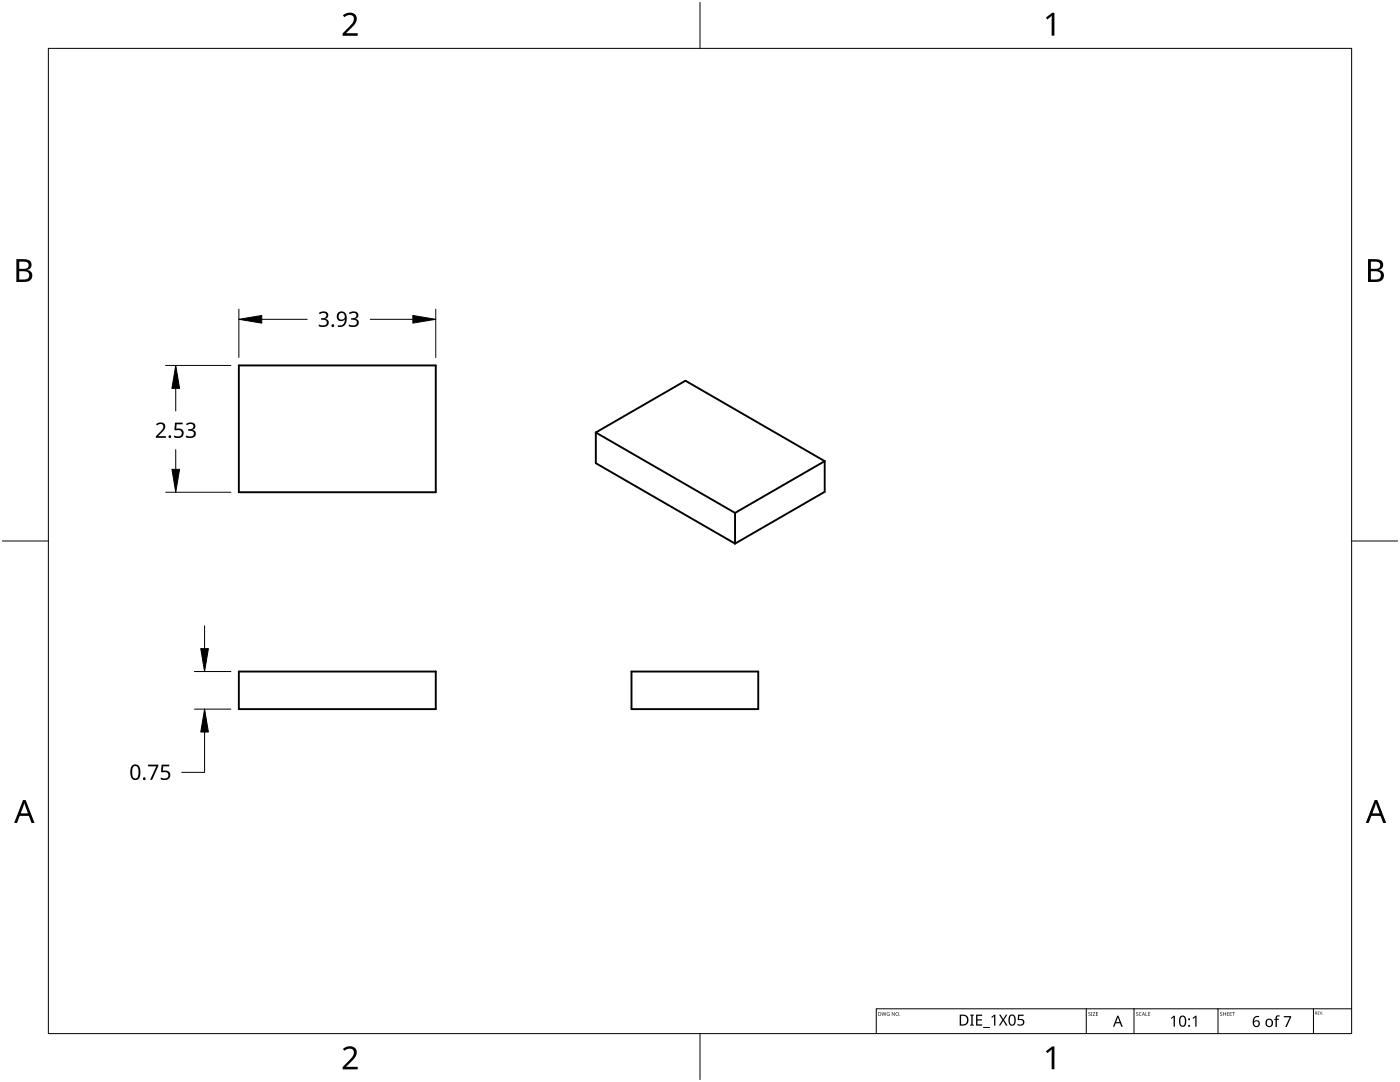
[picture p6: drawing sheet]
<svg xmlns="http://www.w3.org/2000/svg" width="279mm" height="216mm" viewBox="0 0 279 216" stroke-linecap="round" stroke-linejoin="round" font-family="sans-serif">
<path d="M47.7 72.9h39.3v25.3h-39.3zM118.9 86.3v6.1l27.8 16.1M118.9 86.3l27.8 16M118.9 86.3l17.9-10.3 27.8 16M164.6 92l-17.9 10.3M164.6 92v6.1l-17.9 10.4M146.7 102.3v6.2M47.7 134h39.3v7.5h-39.3zM126 134h25.3v7.5h-25.3z" fill="none" stroke="#000" stroke-width=".38"/>
<path d="M9.7 9.7h260v196.5h-260z" fill="none" stroke="#000" stroke-width=".2"/>
<path d="M139.7 .5v9.2M.5 108h9.2M269.7 108h9.2M139.7 206.2v9.2" fill="none" stroke="#000" stroke-width=".2"/>
<g fill="#000">
<path d="M68.4 3.1a1.64 1.64 0 0 1 2.8 .4 2.52 2.52 0 0 1-1.2 2.2l-.9 .9h2.3v.5h-3v-.4l1.2-1.2a1.95 1.95 0 0 0 .9-2.2 1.23 1.23 0 0 0-1.8 .1zM208.7 3.5l1.3-.9h.4v4.5h-.5v-4l-.9 .8zM68.4 209.3a1.64 1.64 0 0 1 2.8 .4 2.52 2.52 0 0 1-1.2 2.2l-.9 1h2.3v.5h-3v-.5l1.2-1.2a1.95 1.95 0 0 0 .9-2.1 1.23 1.23 0 0 0-1.8 .1zM208.7 209.8l1.3-1h.4v4.6h-.5v-4l-.9 .7z"/>
<path d="M3.3 51.7h1.3a1.28 1.28 0 0 1 1.7 1.3 1.04 1.04 0 0 1-.9 .9 1.23 1.23 0 0 1 1 1.5 1.23 1.23 0 0 1-1.5 .9h-1.6zM3.8 54.1v1.7h1a.86 .86 0 0 0 1-.9 .86 .86 0 0 0-1.1-.8zM3.8 52.2v1.4h.9a.78 .78 0 0 0 1-.7 .78 .78 0 0 0-1.1-.7z"/>
<path d="M273 51.7h1.3a1.28 1.28 0 0 1 1.7 1.3 1.04 1.04 0 0 1-.8 .9 1.23 1.23 0 0 1 1 1.5 1.23 1.23 0 0 1-1.6 .9h-1.6zM273.6 54.1v1.7h.9a.86 .86 0 0 0 1.1-.9 .86 .86 0 0 0-1.1-.8zM273.6 52.2v1.4h.8a.78 .78 0 0 0 1-.7 .78 .78 0 0 0-1.1-.7z"/>
<path d="M4.6 159.6h.5l1.8 4.6h-.6l-.6-1.4h-1.8l-.5 1.4h-.6zM4.8 160.2l-.7 2.1h1.5z"/>
<path d="M274.3 159.6h.6l1.7 4.6h-.6l-.5-1.4h-1.8l-.6 1.4h-.5zM274.6 160.2l-.7 2.1h1.4z"/>
</g>
<path d="M216.8 201.3v4.9M226.3 201.3v4.9M243.1 201.3v4.9M262.1 201.3v4.9M269.7 201.3h-94.8v4.9" fill="none" stroke="#000" stroke-width=".2"/>
<g fill="#000">
<path d="M175.9 202l.3 .6 .2-.6 .2 .6 .3-.6-.2 .7-.3-.6-.3 .6zM177 202.1l.5-.1-.3 .1-.2 .2 .3 .3h.2v-.2l-.2-.1h.2v.4l-.5-.1zM178 202l.5 .6 .1-.6v.7l-.5-.6-.1 .6zM193.6 202.5h.8v.1l-.3 .1v1.7l.3 .1v.1h-.8v-.1l.2-.1v-1.7l-.2-.1zM194.8 202.5h1.2v.2h-.9v.7h.9v.2h-.9v.8h.9v.2h-1.2zM196.2 204.9h1.4v.2h-1.4zM197.8 202.9l.6-.4h.3v2.1h-.3v-1.9l-.4 .4zM199.4 202.5h.3l.5 .8 .6-.8h.2l-.6 1 .7 1.1h-.3l-.6-.9-.6 .9h-.3l.8-1.1zM203.2 202.5h1.1v.2h-.9v.6h.3a.73 .73 0 0 1 .7 .9 .73 .73 0 0 1-1.1 .4h-.2v-.3l.2 .1a.51 .51 0 0 0 .9-.3 .51 .51 0 0 0-.8-.6h-.3zM217.2 202h.3l.1 .1a.18 .18 0 0 0-.2 0 .18 .18 0 0 0-.1 .2 .18 .18 0 0 0 .3 0 .23 .23 0 0 1-.1 .4 .23 .23 0 0 1-.3-.1 .18 .18 0 0 0 .3 .1 .18 .18 0 0 0 0-.3l-.3-.2zM217.7 202h.3v.7h-.3zM218.1 202h.5l-.4 .6 .4 .1h-.5l.4-.7z"/>
<path d="M218.7 202h.4h-.3v.3h.3l-.3 .1v.2l.3 .1h-.4zM226.8 202h.2l.1 .1a.18 .18 0 0 0-.2 0 .18 .18 0 0 0 0 .2 .18 .18 0 0 0 .2 0 .23 .23 0 0 1 0 .4 .23 .23 0 0 1-.4-.1 .18 .18 0 0 0 .3 .1 .18 .18 0 0 0 0-.3l-.2-.2zM227.4 202.1l.2-.1 .2 .1a.29 .29 0 0 0-.4 .2 .29 .29 0 0 0 .4 .3l-.1 .1-.3-.1zM228.6 202l.1 .6 .3 .1h-.4zM229.2 202h.4h-.3v.3h.2l-.2 .1v.2l.3 .1h-.4zM233.7 203.1l.6-.4h.2v2.2h-.3v-1.9l-.4 .3zM238 203.1l.6-.4h.2v2.2h-.3l.1-1.9-.5 .3zM243.5 202h.3l.1 .1a.18 .18 0 0 0-.3 0 .18 .18 0 0 0 0 .2 .18 .18 0 0 0 .3 0 .23 .23 0 0 1-.1 .4 .23 .23 0 0 1-.3-.1 .18 .18 0 0 0 .2 .1 .18 .18 0 0 0 .1-.3l-.3-.2zM244.1 202l.1 .3h.4v-.3v.7v-.3h-.4l-.1 .3zM244.8 202h.5h-.4v.3h.3l-.3 .1v.2l.4 .1h-.5zM245.4 202h.4h-.3v.3h.3l-.3 .1v.2l.3 .1h-.4zM245.9 202h.5h-.2v.7l-.1-.7z"/>
<path d="M254.7 202.7l.3-.1h.4l-.1 .3-.3-.1-.2 .2v.3h.4v.2h-.4v1.4h-.2v-1.4h-.3l.3-.2zM256.2 202.7h1.5l-.9 2.2h-.3l.9-1.9h-1.2zM263 201.8h.3l-.2 .1v.2h.2l-.2 .1v.2l.2 .1h-.3zM263.4 201.8l.2 .6 .3-.6-.2 .7z"/>
<path d="M175.3 202l.5 .1 .1 .3-.2 .2-.4 .1zM175.4 202v.6h.2l.1-.4z"/>
<path d="M178.7 202.3a.37 .37 0 0 1 .7 0 .37 .37 0 0 1-.7 0zM178.8 202.3a.3 .3 0 0 0 .6 0 .3 .3 0 0 0-.6 0z"/>
<path d="M191.5 202.5h.7a1.09 1.09 0 0 1 1.1 1.1 1.09 1.09 0 0 1-1.2 1h-.6zM191.8 202.7v1.7h.3a.86 .86 0 0 0 .9-.8 .86 .86 0 0 0-.8-.9z"/>
<path d="M201.5 202.6a.79 .79 0 0 1 1 0 .79 .79 0 0 1 .2 1 .8 .8 0 0 1-.7 1.1 .8 .8 0 0 1-.7-1.1zM201.7 202.8a1.42 1.42 0 0 0 .2 1.6 .59 .59 0 0 0 .5-.8 .57 .57 0 0 0 0-.7 .57 .57 0 0 0-.6-.2z"/>
<path d="M223 202.7h.2l.9 2.2h-.3l-.3-.7h-.8l-.3 .7h-.3zM223.1 203l-.4 .9h.7z"/>
<path d="M228.2 202l.3 .7-.2-.2h-.2l-.2 .2zM228.2 202.1l-.1 .3h.2z"/>
<path d="M235.6 202.8a.79 .79 0 0 1 .9 0 .79 .79 0 0 1 .2 1 .8 .8 0 0 1-.7 1.1 .8 .8 0 0 1-.7-1.1zM235.7 203a1.42 1.42 0 0 0 .2 1.6 .59 .59 0 0 0 .6-.8 .57 .57 0 0 0-.1-.7 .57 .57 0 0 0-.6-.2z"/>
<path d="M250.3 203l.7-.3h.3v.3a.74 .74 0 0 0-1 .8 .69 .69 0 0 1 1 .1 .69 .69 0 0 1-.3 1.1 .69 .69 0 0 1-.9-.5l-.1-.9zM250.2 204.3a.5 .5 0 0 0 1 0 .5 .5 0 0 0-1 0z"/>
<path d="M252.7 203.5a.77 .77 0 0 1 .9-.2 .77 .77 0 0 1 .5 .8 .81 .81 0 0 1-1.1 .8 .81 .81 0 0 1-.3-1.3zM253 203.6l-.2 .5a.52 .52 0 0 0 .6 .6 .52 .52 0 0 0 .4-.7 .48 .48 0 0 0-.3-.5 .48 .48 0 0 0-.5 .1z"/>
<path d="M262.5 201.8h.1a.17 .17 0 0 1 .2 .2 .17 .17 0 0 1-.1 .2l.2 .3-.4-.3v.3zM262.5 201.9v.2h.2v-.2z"/>
<circle cx="179.6" cy="202.6" r=".07"/>
<circle cx="237.3" cy="204.7" r=".2"/>
<circle cx="237.3" cy="203.4" r=".2"/>
<circle cx="264" cy="202.4" r=".06"/>
</g>
<path d="M33 72.9h13.1M35.1 77.5v4.5M47.7 61.7v9.6M61.3 63.7h-9.1M73.9 63.7h8.5M87 61.7v9.6M33 98.2h13.1M35.1 89.7v3.9M40.8 124.9v4.5M46.1 134h-7.3M38.8 141.5h7.3M40.8 141.5v12.6h-4.5" fill="none" stroke="#000" stroke-width=".2"/>
<path d="M35.1 72.9l.7 4.6h-1.5zM47.7 63.7l4.5-.7v1.5zM82.4 63l4.6 .7-4.6 .8zM34.3 93.6h1.5l-.7 4.6zM40.1 129.4h1.5l-.8 4.6zM40.8 141.5l.8 4.6h-1.5z" fill="#000" stroke="#000" stroke-width=".2"/>
<g fill="#000">
<path d="M63.6 62.4a1.09 1.09 0 0 1 1.1-.3 1.09 1.09 0 0 1 .8 .8 .74 .74 0 0 1-.6 .7 .81 .81 0 0 1 .7 .9 .81 .81 0 0 1-.9 .7l-1.1-.1v-.4a1.08 1.08 0 0 0 1.6-.2 .62 .62 0 0 0-.8-.7h-.3v-.3a.7 .7 0 0 0 .7-.1 .7 .7 0 0 0 .3-.7 .89 .89 0 0 0-1.3 0zM69.6 62.4a1.06 1.06 0 0 1 1.2-.3 1.06 1.06 0 0 1 .7 .9l-.2 .4-.4 .2a.82 .82 0 0 1 .7 .9 .82 .82 0 0 1-.9 .7l-1.1-.1v-.4a1.08 1.08 0 0 0 1.6-.2 .62 .62 0 0 0-.8-.7h-.3v-.3a.7 .7 0 0 0 .7-.1 .7 .7 0 0 0 .3-.7 .89 .89 0 0 0-1.3 0zM31.1 84.6a1.01 1.01 0 0 1 1.2-.3 1.01 1.01 0 0 1 .7 1l-.3 .6-1.1 1.1h1.5v.4h-2v-.3l1.1-1.2a.72 .72 0 0 0 .4-.6 .72 .72 0 0 0-.4-.7l-.9 .3zM34.9 84.3h1.5v.4h-1.2v.8a1.02 1.02 0 0 1 1.5 .9 1.02 1.02 0 0 1-1.4 1l-.6-.2v-.3a.88 .88 0 0 0 1 .2 .88 .88 0 0 0 .6-.8 .85 .85 0 0 0-1.3-.4l-.2-.1zM37.1 84.6a1.09 1.09 0 0 1 1.1-.4 1.09 1.09 0 0 1 .8 .8 .74 .74 0 0 1-.6 .8 .81 .81 0 0 1 .7 .9 .81 .81 0 0 1-.9 .7l-1.1-.2v-.3a1.08 1.08 0 0 0 1.6-.3 .62 .62 0 0 0-.9-.6h-.2v-.4a.7 .7 0 0 0 .7 0 .7 .7 0 0 0 .3-.7 .89 .89 0 0 0-1.3 0zM29.6 152.6h2v.3l-1.2 2.7h-.5l1.3-2.7h-1.6zM32.3 152.6h1.5v.3h-1.2l-.1 .9 .5-.1a.99 .99 0 0 1 1 1.2 .99 .99 0 0 1-1.4 .7l-.5-.1v-.4a.88 .88 0 0 0 .9 .3 .88 .88 0 0 0 .6-.9 .85 .85 0 0 0-1.3-.4l-.2-.1z"/>
<path d="M67.5 62.4a1.11 1.11 0 0 1 1.3 0 1.11 1.11 0 0 1 .4 1.3 1.38 1.38 0 0 1-1.8 1.5v-.3a1.01 1.01 0 0 0 1.1-.2 1.01 1.01 0 0 0 .3-1 .94 .94 0 0 1-1.4 .1 .94 .94 0 0 1 .1-1.4zM67.5 63.1a.7 .7 0 0 0 1.4 0 .7 .7 0 0 0-1.4 0z"/>
<path d="M26.4 152.7a1.05 1.05 0 0 1 1.2 0 1.05 1.05 0 0 1 .4 1.2v.2a1.18 1.18 0 0 1-1.1 1.5 1.37 1.37 0 0 1-.9-1.7l.1-.8zM26.6 153a1.88 1.88 0 0 0 .3 2.3 .71 .71 0 0 0 .7-.9 1.17 1.17 0 0 0-.6-1.6z"/>
<circle cx="66.4" cy="65" r=".27"/>
<circle cx="33.9" cy="87.1" r=".28"/>
<circle cx="28.8" cy="155.4" r=".28"/>
</g>
</svg>
